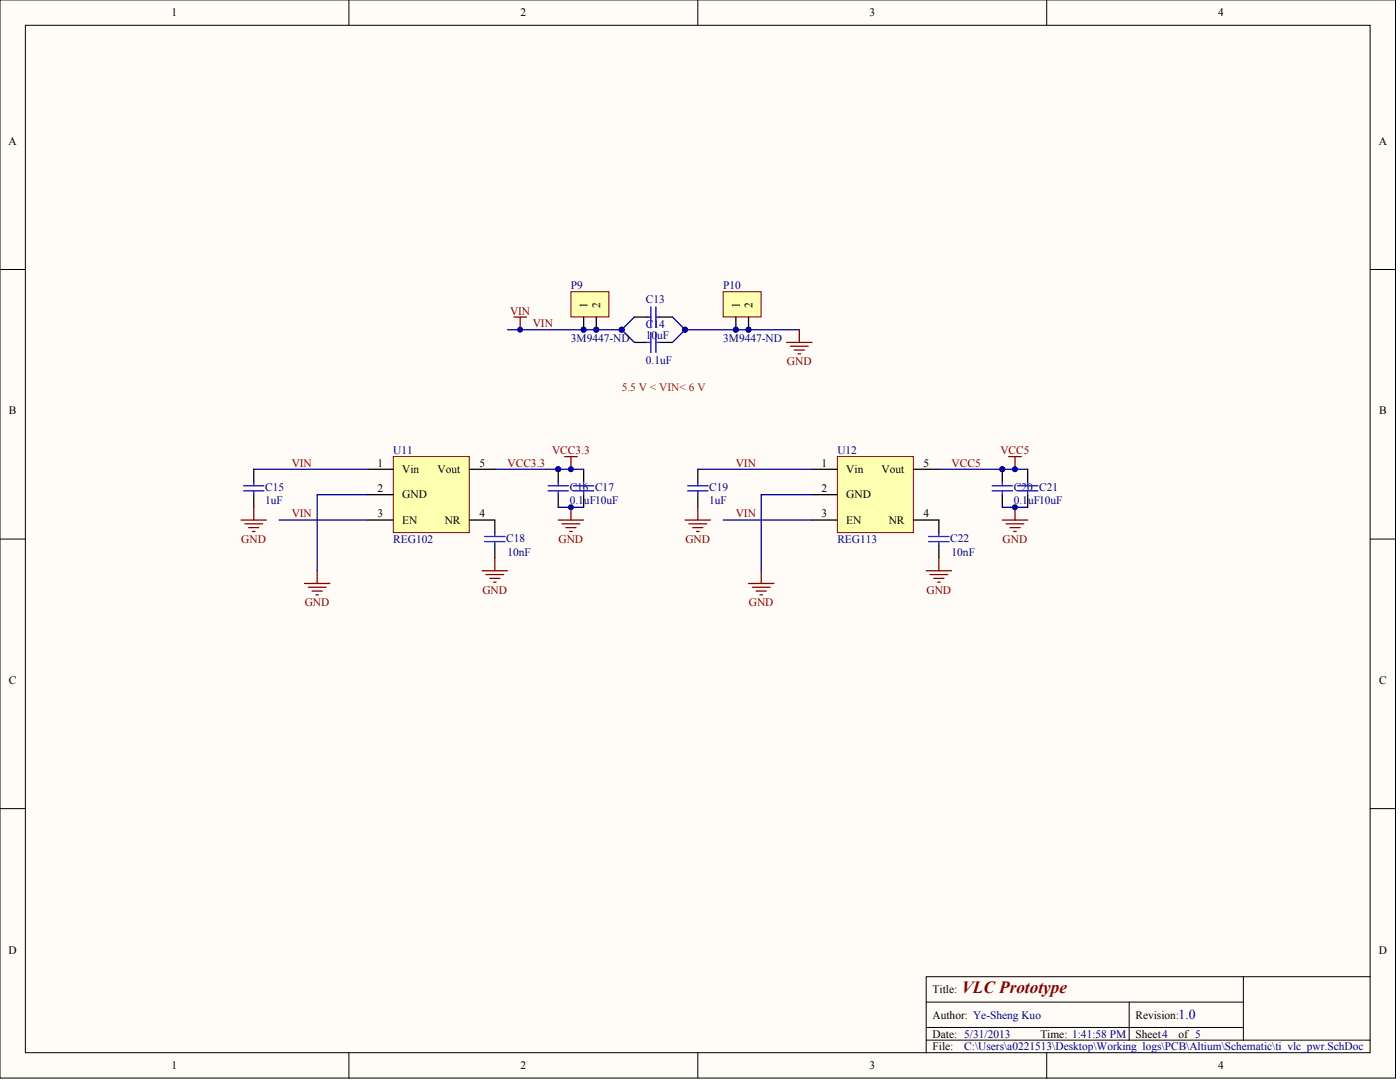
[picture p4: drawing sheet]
<svg xmlns="http://www.w3.org/2000/svg" width="233mm" height="180mm" viewBox="0 0 233 180" stroke-linecap="round" stroke-linejoin="round" font-family="sans-serif">
<defs><g id="words">
<text font-size="2.8" fill="#800000" x="159.9" y="165.2">VLC Prototype</text>
<text font-size="2.3" fill="#000080" x="196" y="169.5">1.0</text>
<g font-size="1.9">
<text x="28.5" y="2.7">1</text>
<text x="86.6" y="2.7">2</text>
<text x="144.6" y="2.7">3</text>
<text x="202.6" y="2.7">4</text>
<text x="1.4" y="24.1">A</text>
<text x="229.3" y="24.1">A</text>
<text x="97.7" y="51.2" transform="rotate(-90 97.7 51.2)">1</text>
<text x="99.8" y="51.2" transform="rotate(-90 99.8 51.2)">2</text>
<text x="123" y="51.2" transform="rotate(-90 123 51.2)">1</text>
<text x="125.1" y="51.2" transform="rotate(-90 125.1 51.2)">2</text>
<text x="1.5" y="68.9">B</text>
<text x="229.4" y="68.9">B</text>
<text x="62.8" y="77.6">1</text>
<text x="79.8" y="77.6">5</text>
<text x="136.6" y="77.6">1</text>
<text x="153.6" y="77.6">5</text>
<text x="62.8" y="81.8">2</text>
<text x="66.9" y="78.7">Vin</text>
<text x="66.9" y="82.9">GND</text>
<text x="72.8" y="78.7">Vout</text>
<text x="136.6" y="81.8">2</text>
<text x="140.7" y="78.7">Vin</text>
<text x="140.7" y="82.9">GND</text>
<text x="146.6" y="78.7">Vout</text>
<text x="62.8" y="86">3</text>
<text x="66.9" y="87.1">EN</text>
<text x="74" y="87.1">NR</text>
<text x="79.8" y="86">4</text>
<text x="136.6" y="86">3</text>
<text x="140.7" y="87.1">EN</text>
<text x="147.8" y="87.1">NR</text>
<text x="153.6" y="86">4</text>
<text x="1.5" y="113.7">C</text>
<text x="229.4" y="113.7">C</text>
<text x="1.4" y="158.6">D</text>
<text x="229.3" y="158.6">D</text>
<text x="155.1" y="165.1">Title:</text>
<text x="155.1" y="169.4">Author: Ye-Sheng Kuo</text>
<text x="155.1" y="172.5">Date: 5/31/2013</text>
<text x="173" y="172.5">Time: 1:41:58 PM</text>
<text x="188.8" y="169.4">Revision:</text>
<text x="188.8" y="172.5">Sheet4</text>
<text x="196" y="172.5">of 5</text>
<text x="28.5" y="177.8">1</text>
<text x="86.6" y="177.8">2</text>
<text x="144.6" y="177.8">3</text>
<text x="155.1" y="174.6">File:</text>
<text x="202.6" y="177.8">4</text>
</g>
<g font-size="1.9" fill="#800000">
<text x="84.8" y="52.3">VIN</text>
<text x="88.6" y="54.4">VIN</text>
<text x="130.9" y="60.7">GND</text>
<text x="48.5" y="77.6">VIN</text>
<text x="84.4" y="77.6">VCC3.3</text>
<text x="91.8" y="75.5">VCC3.3</text>
<text x="122.4" y="77.6">VIN</text>
<text x="158.3" y="77.6">VCC5</text>
<text x="166.4" y="75.5">VCC5</text>
<text x="48.5" y="86">VIN</text>
<text x="122.4" y="86">VIN</text>
<text x="40.1" y="90.3">GND</text>
<text x="92.9" y="90.3">GND</text>
<text x="114" y="90.3">GND</text>
<text x="166.7" y="90.3">GND</text>
<text x="50.7" y="100.8">GND</text>
<text x="80.2" y="98.7">GND</text>
<text x="124.5" y="100.8">GND</text>
<text x="154.1" y="98.7">GND</text>
</g>
<g font-size="1.9" fill="#000080">
<text x="95" y="48.1">P9</text>
<text x="107.4" y="50.4">C13</text>
<text x="120.3" y="48.1">P10</text>
<text x="95" y="56.9">3M9447-ND</text>
<text x="107.4" y="54.6">C14</text>
<text x="107.4" y="56.3">10uF</text>
<text x="120.3" y="56.9">3M9447-ND</text>
<text x="107.4" y="60.5">0.1uF</text>
<text x="65.4" y="75.5">U11</text>
<text x="139.3" y="75.5">U12</text>
<text x="44.1" y="83.7">1uF</text>
<text x="44.1" y="81.6">C15</text>
<text x="94.7" y="83.7">0.1uF10uF</text>
<text x="94.7" y="81.6">C16 C17</text>
<text x="118" y="83.7">1uF</text>
<text x="118" y="81.6">C19</text>
<text x="168.6" y="83.7">0.1uF10uF</text>
<text x="168.6" y="81.6">C20 C21</text>
<text x="65.4" y="90.3">REG102</text>
<text x="84.2" y="90">C18</text>
<text x="84.4" y="92.4">10nF</text>
<text x="139.3" y="90.3">REG113</text>
<text x="158" y="90">C22</text>
<text x="158.3" y="92.4">10nF</text>
<text x="160.4" y="174.6">C:\Users\a0221513\Desktop\Working_logs\PCB\Altium\Schematic\ti_vlc_pwr.SchDoc</text>
</g>
<text font-size="1.9" fill="#f00" x="103.4" y="64.9">5.5 V &lt; VIN&lt; 6 V</text>
</g></defs>
<g fill="#fffcf8" stroke="#000" stroke-width=".17">
<path d="M0 0h232.1v179.2h-232.1z"/>
<path d="M4.2 4.2h223.7v170.8h-223.7z"/>
</g>
<g fill="none" stroke="#000" stroke-width=".17">
<path d="M58 0v4.2M116.1 0v4.2M174.1 0v4.2M0 44.8h4.2M227.9 44.8h4.2M0 89.6h4.2M227.9 89.6h4.2M0 134.4h4.2M227.9 134.4h4.2M58 175v4.3M116.1 175v4.3M154 166.6h52.8"/>
<path d="M154 172.9h73.9M154 170.8h52.8M174.1 175v4.3M187.8 166.6v6.3M206.8 162.4h-52.8v12.6M227.9 162.4h-21.1v10.5"/>
</g>
<path d="M95 48.5h6.3v4.2h-6.3z" fill="#ffffb0" stroke="#800000" stroke-width=".17"/>
<path d="M97.1 52.7v2.1M99.2 52.7v2.1" fill="none" stroke="#000" stroke-width=".21"/>
<g fill="#000080" stroke="#000080" stroke-width=".17">
<circle cx="97.1" cy="54.8" r=".41"/>
<circle cx="99.2" cy="54.8" r=".41"/>
</g>
<path d="M120.3 48.5h6.3v4.2h-6.3z" fill="#ffffb0" stroke="#800000" stroke-width=".17"/>
<g fill="none" stroke="#000" stroke-width=".21">
<path d="M105.5 56.9h2.1M105.5 52.7h2.1M109.7 56.9h2.1M109.7 52.7h2.1M122.4 52.7v2.1M124.5 52.7v2.1M42.2 78v2.1M92.8 78v2.1M97.1 78v2.1M42.2 82.2v2.2M82.3 86.5v2.1M82.3 90.7v2.1"/>
<path d="M92.8 82.2v2.2M97.1 82.2v2.2"/>
</g>
<g fill="#000080" stroke="#000080" stroke-width=".17">
<circle cx="122.4" cy="54.8" r=".41"/>
<circle cx="124.5" cy="54.8" r=".41"/>
<circle cx="113.9" cy="54.8" r=".41"/>
<circle cx="103.4" cy="54.8" r=".41"/>
<circle cx="92.8" cy="78" r=".41"/>
<circle cx="94.9" cy="84.3" r=".41"/>
</g>
<path d="M103.4 54.8l2.1 2.1M105.5 52.7l-2.1 2.1h-19M111.8 52.7l2.1 2.1h19M113.9 54.8l-2.1 2.1M42.2 78h19M82.3 78h14.8M46.4 86.5h14.8M61.2 82.2h-8.4v12.7M92.8 84.4h4.3" fill="none" stroke="#000080" stroke-width=".21"/>
<g fill="none" stroke="#800000" stroke-width=".21">
<path d="M130.8 56.9h4.2M131.5 57.6h2.9M132.1 58.2h1.7M132.7 58.8h.4M132.9 54.8v2.1M40.1 86.5h4.2M40.7 87.1h3M41.4 87.7h1.6M42 88.4h.4M42.2 84.4v2.1M50.6 97h4.3M51.3 97.6h2.9"/>
<path d="M51.9 98.3h1.7M52.5 98.9h.5M52.8 94.9v2.1M80.2 94.9h4.2M80.8 95.5h3M81.4 96.2h1.7M82.1 96.8h.4M82.3 92.8v2.1M92.8 86.5h4.3M93.5 87.1h2.9M94.1 87.7h1.7M94.7 88.4h.5"/>
<path d="M95 84.4v2.1"/>
</g>
<g fill="none" stroke="#00f" stroke-width=".21">
<path d="M107.6 56.9h.6M107.6 52.7h.6M108.2 51v3.4M108.2 55.2v3.4M109.1 51v3.4M109.1 55.2v3.4M109.1 56.9h.6M109.1 52.7h.6M40.5 80.8h3.4M40.5 81.6h3.4M42.2 80.1v.7M42.2 81.6v.6"/>
<path d="M80.6 89.2h3.4M80.6 90h3.4M82.3 88.6v.6M82.3 90v.7M91.2 80.8h3.3M91.2 81.6h3.3M92.8 80.1v.7M92.8 81.6v.6M95.4 80.8h3.4M95.4 81.6h3.4M97.1 80.1v.7M97.1 81.6v.6"/>
</g>
<path d="M65.4 75.9h12.7v12.6h-12.7z" fill="#ffffb0" stroke="#800000" stroke-width=".17"/>
<path d="M61.2 78h4.2M78.1 78h4.2M61.2 82.2h4.2M61.2 86.5h4.2M78.1 86.5h4.2" fill="none" stroke="#000" stroke-width=".21"/>
<path d="M93.9 75.9h2.1M95 75.9v2.1" fill="none" stroke="#800000" stroke-width=".21"/>
<circle cx="94.9" cy="78" r=".41" fill="#000080" stroke="#000080" stroke-width=".17"/>
<path d="M139.3 75.9h12.6v12.6h-12.6z" fill="#ffffb0" stroke="#800000" stroke-width=".17"/>
<path d="M116.1 78v2.1M135 78h4.3M151.9 78h4.2M166.7 78v2.1M170.9 78v2.1M116.1 82.2v2.2M135 82.2h4.3M135 86.5h4.3M151.9 86.5h4.2v2.1M156.1 90.7v2.1M166.7 82.2v2.2M170.9 82.2v2.2" fill="none" stroke="#000" stroke-width=".21"/>
<path d="M116.1 78h18.9M156.1 78h14.8M120.3 86.5h14.7M135 82.2h-8.4v12.7M166.7 84.4h4.2" fill="none" stroke="#000080" stroke-width=".21"/>
<g fill="none" stroke="#800000" stroke-width=".21">
<path d="M85.5 52.7h2.1M86.5 52.7v2.1M167.7 75.9h2.2M168.8 75.9v2.1M113.9 86.5h4.3M114.6 87.1h2.9M115.2 87.7h1.7M115.8 88.4h.5M116.1 84.4v2.1M124.5 97h4.2M125.1 97.6h3M125.8 98.3h1.6"/>
<path d="M126.4 98.9h.4M126.6 94.9v2.1M154 94.9h4.3M154.7 95.5h2.9M155.3 96.2h1.7M155.9 96.8h.5M156.1 92.8v2.1M166.7 86.5h4.2M167.3 87.1h3M168 87.7h1.6M168.6 88.4h.4M168.8 84.4v2.1"/>
</g>
<g fill="none" stroke="#00f" stroke-width=".21">
<path d="M114.4 80.8h3.3M114.4 81.6h3.3M116.1 80.1v.7M116.1 81.6v.6M154.5 89.2h3.3M154.5 90h3.3M156.1 88.6v.6M156.1 90v.7M165 80.8h3.4M165 81.6h3.4M166.7 80.1v.7M166.7 81.6v.6"/>
<path d="M169.2 80.8h3.4M169.2 81.6h3.4M170.9 80.1v.7M170.9 81.6v.6"/>
</g>
<g fill="#000080" stroke="#000080" stroke-width=".17">
<circle cx="166.7" cy="78" r=".41"/>
<circle cx="168.8" cy="84.3" r=".41"/>
<circle cx="168.8" cy="78" r=".41"/>
<circle cx="86.5" cy="54.8" r=".41"/>
</g>
<use href="#words"/>
</svg>
